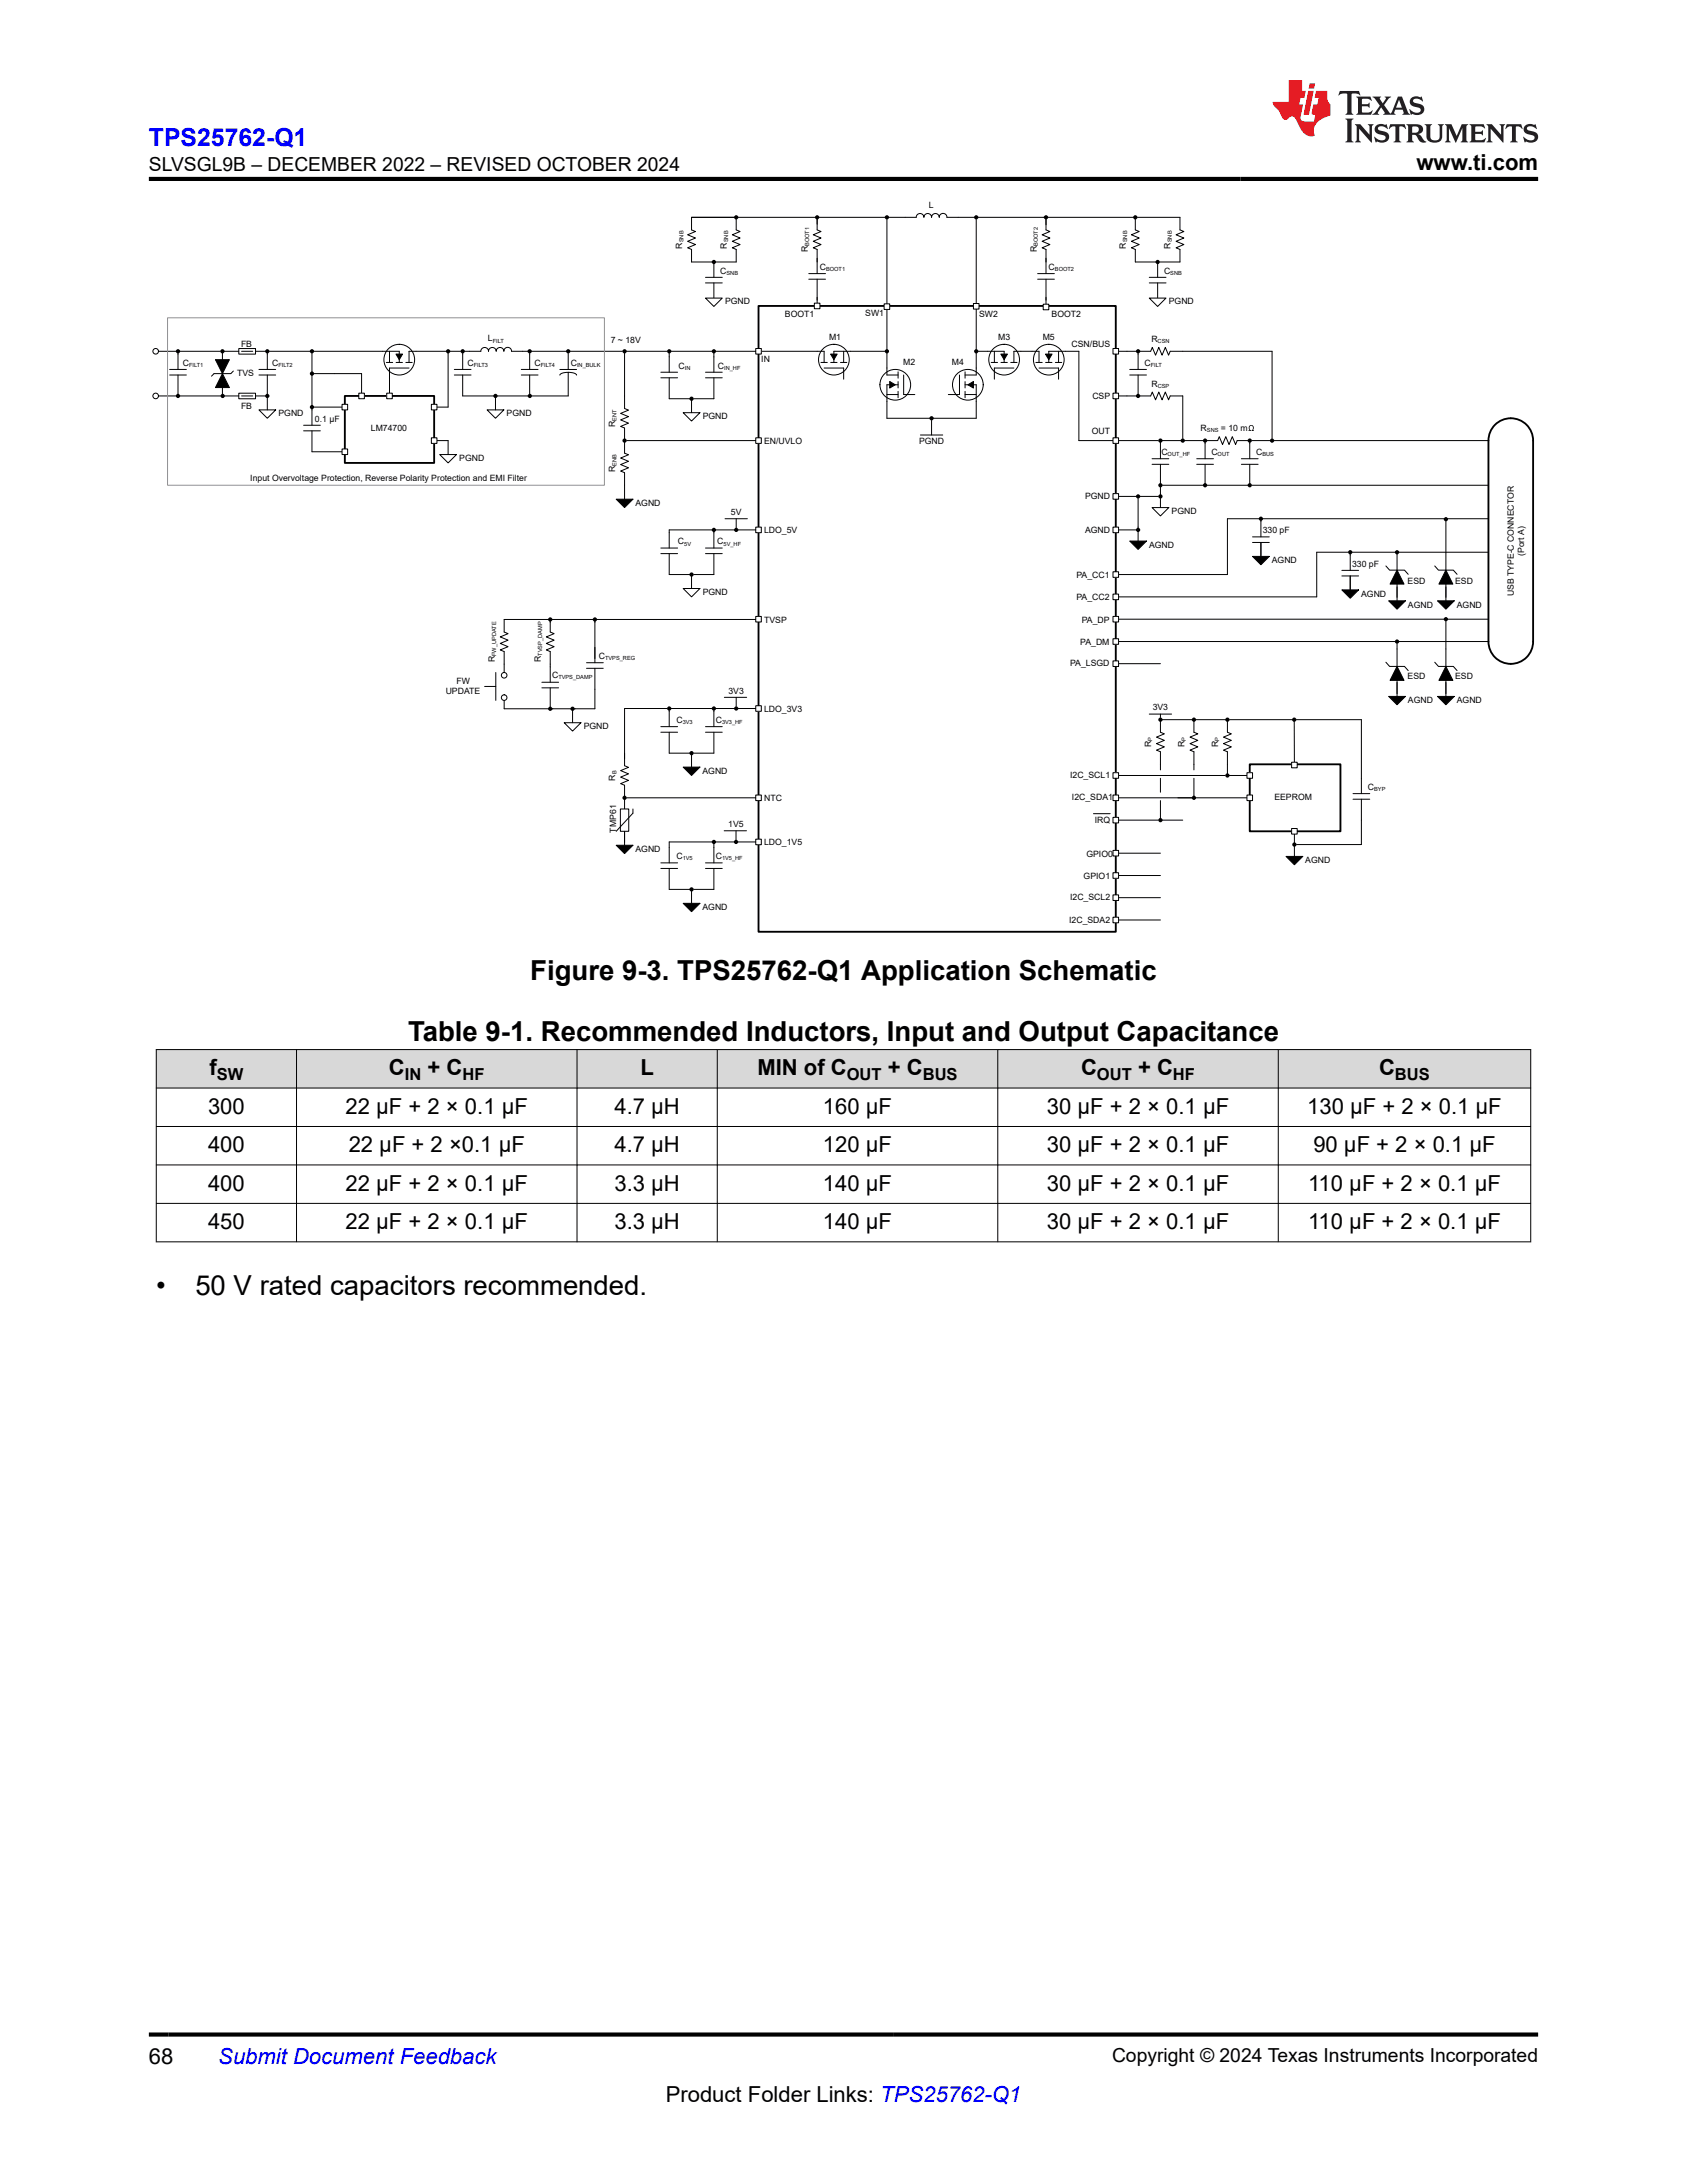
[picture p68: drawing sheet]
<svg xmlns="http://www.w3.org/2000/svg" width="216mm" height="279mm" viewBox="0 0 216 279" stroke-linecap="round" stroke-linejoin="round" font-family="sans-serif">
<defs><g id="words">
<g font-size="3.5">
<text x="67.9" y="125.4">Figure 9-3. TPS25762-Q1 Application Schematic</text>
<text x="52.2" y="133.2">Table 9-1. Recommended Inductors, Input and Output Capacitance</text>
<text x="20" y="165.8">•</text>
<text x="25" y="165.8">50 V rated capacitors recommended.</text>
</g>
<text font-size="3.2" fill="#00f" x="19.1" y="18.7">TPS25762-Q1</text>
<g font-size="2.8">
<text x="181.3" y="21.8">www.ti.com</text>
<text x="26.8" y="137.6">f</text>
<text x="49.8" y="137.6">C</text>
<text x="54.7" y="137.6">+ C</text>
<text x="82" y="137.6">L</text>
<text x="96.9" y="137.6">MIN of C</text>
<text x="113.6" y="137.6">+ C</text>
<text x="138.4" y="137.6">C</text>
<text x="145.6" y="137.6">+ C</text>
<text x="176.5" y="137.6">C</text>
<text x="26.6" y="142.5">300</text>
<text x="44.2" y="142.5">22 µF + 2 × 0.1 µF</text>
<text x="78.6" y="142.5">4.7 µH</text>
<text x="105.3" y="142.5">160 µF</text>
<text x="134" y="142.5">30 µF + 2 × 0.1 µF</text>
<text x="167.3" y="142.5">130 µF + 2 × 0.1 µF</text>
<text x="26.6" y="147.5">400</text>
<text x="44.6" y="147.5">22 µF + 2 ×0.1 µF</text>
<text x="78.6" y="147.5">4.7 µH</text>
<text x="105.3" y="147.5">120 µF</text>
<text x="134" y="147.5">30 µF + 2 × 0.1 µF</text>
<text x="168.1" y="147.5">90 µF + 2 × 0.1 µF</text>
<text x="26.6" y="152.4">400</text>
<text x="44.2" y="152.4">22 µF + 2 × 0.1 µF</text>
<text x="78.6" y="152.4">3.3 µH</text>
<text x="105.3" y="152.4">140 µF</text>
<text x="134" y="152.4">30 µF + 2 × 0.1 µF</text>
<text x="167.4" y="152.4">110 µF + 2 × 0.1 µF</text>
<text x="26.6" y="157.3">450</text>
<text x="44.2" y="157.3">22 µF + 2 × 0.1 µF</text>
<text x="78.6" y="157.3">3.3 µH</text>
<text x="105.3" y="157.3">140 µF</text>
<text x="134" y="157.3">30 µF + 2 × 0.1 µF</text>
<text x="167.4" y="157.3">110 µF + 2 × 0.1 µF</text>
<text x="19.1" y="264.2">68</text>
<text x="85.2" y="269">Product Folder Links: TPS25762-Q1</text>
</g>
<text font-size="2.8" fill="#00f" x="27.9" y="264.2">Submit Document Feedback</text>
<g font-size="2.5">
<text x="19.1" y="21.9">SLVSGL9B – DECEMBER 2022 – REVISED OCTOBER 2024</text>
<text x="142.3" y="263.9">Copyright © 2024 Texas Instruments Incorporated</text>
</g>
<g font-size="2.1">
<text x="27.7" y="138.2">SW</text>
<text x="51.8" y="138.2">IN</text>
<text x="59.2" y="138.2">HF</text>
<text x="108.4" y="138.2">OUT</text>
<text x="118.1" y="138.2">BUS</text>
<text x="140.4" y="138.2">OUT</text>
<text x="150.1" y="138.2">HF</text>
<text x="178.5" y="138.2">BUS</text>
</g>
<g font-size="1.1">
<text x="118.9" y="26.6">L</text>
<text x="87.3" y="31.8" transform="rotate(-90 87.3 31.8)">R</text>
<text x="92.2" y="35">C</text>
<text x="93" y="31.8" transform="rotate(-90 93 31.8)">R</text>
<text x="103.4" y="32.3" transform="rotate(-90 103.4 32.3)">R</text>
<text x="104.9" y="34.5">C</text>
<text x="132.7" y="32.3" transform="rotate(-90 132.7 32.3)">R</text>
<text x="134.2" y="34.5">C</text>
<text x="144.1" y="31.8" transform="rotate(-90 144.1 31.8)">R</text>
<text x="149" y="35">C</text>
<text x="149.8" y="31.8" transform="rotate(-90 149.8 31.8)">R</text>
<text x="92.8" y="38.9">PGND</text>
<text x="100.5" y="40.5">BOOT1</text>
<text x="110.7" y="40.4">SW1</text>
<text x="125.3" y="40.5">SW2</text>
<text x="134.6" y="40.5">BOOT2</text>
<text x="149.6" y="38.9">PGND</text>
<text x="23.4" y="46.8">C</text>
<text x="30.8" y="44.4">FB</text>
<text x="34.8" y="46.8">C</text>
<text x="59.8" y="46.8">C</text>
<text x="62.4" y="43.7">L</text>
<text x="68.4" y="46.8">C</text>
<text x="73" y="46.8">C</text>
<text x="78.2" y="43.9">7 ~ 18V</text>
<text x="86.8" y="47.2">C</text>
<text x="91.9" y="47.2">C</text>
<text x="97.4" y="46.4">IN</text>
<text x="106.1" y="43.5">M1</text>
<text x="115.6" y="46.7">M2</text>
<text x="121.8" y="46.7">M4</text>
<text x="127.7" y="43.5">M3</text>
<text x="133.5" y="43.5">M5</text>
<text x="137.1" y="44.5">CSN/BUS</text>
<text x="146.5" y="46.8">C</text>
<text x="147.3" y="43.8">R</text>
<text x="30.4" y="48.1">TVS</text>
<text x="30.8" y="52.3">FB</text>
<text x="35.6" y="53.2">PGND</text>
<text x="40.3" y="54">0.1 µF</text>
<text x="64.8" y="53.2">PGND</text>
<text x="89.9" y="53.6">PGND</text>
<text x="139.8" y="51.1">CSP</text>
<text x="147.4" y="49.5">R</text>
<text x="47.5" y="55.1">LM74700</text>
<text x="58.8" y="59">PGND</text>
<text x="78.7" y="54.7" transform="rotate(-90 78.7 54.7)">R</text>
<text x="97.8" y="56.8">EN/UVLO</text>
<text x="117.6" y="56.9">PGND</text>
<text x="139.7" y="55.6">OUT</text>
<text x="148.6" y="58.2">C</text>
<text x="153.7" y="55.2">R</text>
<text x="155" y="58.2">C</text>
<text x="156.3" y="55.2">= 10 m</text>
<text x="160.8" y="58.2">C</text>
<text x="32" y="61.6">Input Overvoltage Protection, Reverse Polarity Protection and EMI Filter</text>
<text x="78.7" y="60.4" transform="rotate(-90 78.7 60.4)">R</text>
<text x="81.3" y="64.8">AGND</text>
<text x="93.5" y="65.9">5V</text>
<text x="138.9" y="63.9">PGND</text>
<text x="149.9" y="65.7">PGND</text>
<text x="86.8" y="69.7">C</text>
<text x="91.8" y="69.7">C</text>
<text x="97.8" y="68.3">LDO_5V</text>
<text x="138.9" y="68.2">AGND</text>
<text x="147.1" y="70.1">AGND</text>
<text x="161.6" y="68.2">330 pF</text>
<text x="195.1" y="71.2" transform="rotate(-90 195.1 71.2)">(Port A)</text>
<text x="89.9" y="76.1">PGND</text>
<text x="137.8" y="74">PA_CC1</text>
<text x="137.8" y="76.8">PA_CC2</text>
<text x="162.8" y="72.1">AGND</text>
<text x="173" y="72.5">330 pF</text>
<text x="174.2" y="76.4">AGND</text>
<text x="180.2" y="74.7">ESD</text>
<text x="180.2" y="77.8">AGND</text>
<text x="186.2" y="74.7">ESD</text>
<text x="186.4" y="77.8">AGND</text>
<text x="193.7" y="76.3" transform="rotate(-90 193.7 76.3)">USB TYPE-C CONNECTOR</text>
<text x="97.8" y="79.7">TVSP</text>
<text x="138.3" y="82.6">PA_DM</text>
<text x="138.4" y="79.7">PA_DP</text>
<text x="57" y="88.9">UPDATE</text>
<text x="58.4" y="87.5">FW</text>
<text x="63.3" y="84.8" transform="rotate(-90 63.3 84.8)">R</text>
<text x="69.2" y="84.7" transform="rotate(-90 69.2 84.7)">R</text>
<text x="70.7" y="86.8">C</text>
<text x="76.6" y="84.3">C</text>
<text x="93.2" y="88.8">3V3</text>
<text x="137" y="85.3">PA_LSGD</text>
<text x="180.2" y="87">ESD</text>
<text x="186.2" y="87">ESD</text>
<text x="74.7" y="93.3">PGND</text>
<text x="86.6" y="92.5">C</text>
<text x="91.6" y="92.5">C</text>
<text x="97.8" y="91.1">LDO_3V3</text>
<text x="147.3" y="95.6" transform="rotate(-90 147.3 95.6)">R</text>
<text x="147.5" y="90.9">3V3</text>
<text x="151.6" y="95.6" transform="rotate(-90 151.6 95.6)">R</text>
<text x="155.9" y="95.6" transform="rotate(-90 155.9 95.6)">R</text>
<text x="180.2" y="90">AGND</text>
<text x="186.4" y="90">AGND</text>
<text x="78.7" y="99.9" transform="rotate(-90 78.7 99.9)">R</text>
<text x="89.9" y="99.1">AGND</text>
<text x="137" y="99.6">I2C_SCL1</text>
<text x="175.1" y="101.1">C</text>
<text x="78.8" y="106.6" transform="rotate(-90 78.8 106.6)">TMP61</text>
<text x="93.2" y="105.8">1V5</text>
<text x="97.8" y="102.6">NTC</text>
<text x="137.2" y="102.4">I2C_SDA1</text>
<text x="140.1" y="105.3">IRQ</text>
<text x="163.1" y="102.4">EEPROM</text>
<text x="81.3" y="109.1">AGND</text>
<text x="86.6" y="110">C</text>
<text x="91.6" y="110">C</text>
<text x="97.8" y="108.2">LDO_1V5</text>
<text x="138.7" y="112.5">GPIO1</text>
<text x="139" y="109.6">GPIO0</text>
<text x="167.1" y="110.5">AGND</text>
<text x="89.9" y="116.5">AGND</text>
<text x="136.8" y="118.1">I2C_SDA2</text>
<text x="137" y="115.2">I2C_SCL2</text>
</g>
<g font-size=".7">
<text x="87.5" y="31" transform="rotate(-90 87.5 31)">SNB</text>
<text x="93" y="35.2">SNB</text>
<text x="93.2" y="31" transform="rotate(-90 93.2 31)">SNB</text>
<text x="103.5" y="31.5" transform="rotate(-90 103.5 31.5)">BOOT1</text>
<text x="105.7" y="34.7">BOOT1</text>
<text x="132.8" y="31.5" transform="rotate(-90 132.8 31.5)">BOOT2</text>
<text x="135" y="34.7">BOOT2</text>
<text x="144.3" y="31" transform="rotate(-90 144.3 31)">SNB</text>
<text x="149.8" y="35.2">SNB</text>
<text x="150" y="31" transform="rotate(-90 150 31)">SNB</text>
<text x="24.2" y="47">FILT1</text>
<text x="35.6" y="47">FILT2</text>
<text x="60.6" y="47">FILT3</text>
<text x="63.1" y="43.9">FILT</text>
<text x="69.2" y="47">FILT4</text>
<text x="73.8" y="46.9">IN_BULK</text>
<text x="87.7" y="47.3">IN</text>
<text x="92.7" y="47.3">IN_HF</text>
<text x="147.3" y="47">FILT</text>
<text x="148.1" y="43.9">CSN</text>
<text x="78.9" y="53.9" transform="rotate(-90 78.9 53.9)">ENT</text>
<text x="148.2" y="49.6">CSP</text>
<text x="78.9" y="59.6" transform="rotate(-90 78.9 59.6)">ENB</text>
<text x="149.4" y="58.4">OUT_HF</text>
<text x="154.5" y="55.4">SNS</text>
<text x="155.8" y="58.4">OUT</text>
<text x="161.6" y="58.4">BUS</text>
<text x="87.6" y="69.8">5V</text>
<text x="92.6" y="69.8">5V_HF</text>
<text x="63.5" y="84" transform="rotate(-90 63.5 84)">FW_UPDATE</text>
<text x="69.4" y="83.9" transform="rotate(-90 69.4 83.9)">TVSP_DAMP</text>
<text x="71.5" y="86.9">TVPS_DAMP</text>
<text x="77.4" y="84.4">TVPS_REG</text>
<text x="87.4" y="92.7">3V3</text>
<text x="92.4" y="92.7">3V3_HF</text>
<text x="147.5" y="94.8" transform="rotate(-90 147.5 94.8)">P</text>
<text x="151.8" y="94.8" transform="rotate(-90 151.8 94.8)">P</text>
<text x="156" y="94.8" transform="rotate(-90 156 94.8)">P</text>
<text x="78.9" y="99.1" transform="rotate(-90 78.9 99.1)">B</text>
<text x="175.9" y="101.3">BYP</text>
<text x="87.4" y="110.1">1V5</text>
<text x="92.4" y="110.1">1V5_HF</text>
</g>
</g></defs>
<path d="M39.9 52.1h5.7M39.9 57.8h5.7M42.8 47.8h3.5M55.6 52.1h1.7M142.8 105h5.4M165.7 106.4v1.4" fill="none" stroke="#000" stroke-width=".13"/>
<circle cx="148.5" cy="105" r=".27" fill="#000"/>
<path d="M97.1 39.2h45.7v80.1h-45.7z" fill-rule="evenodd" fill="#fff"/>
<path d="M97.1 39.2h45.7v80.1h-45.7z" fill="none" stroke="#000" stroke-width=".24"/>
<g fill="none" stroke="#000" stroke-width=".13">
<path d="M90.3 36.2h2.1M90.3 35.5h2.1M91.4 35.5v-2h-2.9v-1.6l-.5-.2 1-.4-1-.4 1-.4-1-.5 1-.4-.5-.2v-1.6h28.8a.49 .49 0 0 1 .4-.5 .49 .49 0 0 1 .5 .5 .49 .49 0 0 1 .5-.5 .49 .49 0 0 1 .5 .5 .49 .49 0 0 1 .5-.5 .49 .49 0 0 1 .5 .5 .49 .49 0 0 1 .5-.5 .49 .49 0 0 1 .5 .5h24.1v1.6l.5 .2-1 .4 1 .5-1 .4 1 .4-1 .4 .5 .2v1.6h2.9v2M91.4 36.2v2.7M94.2 27.8v1.6l.5 .2-1 .4 1 .5-1 .4 1 .4-1 .4 .5 .2v1.6h-2.6M103.5 35.7h2.1M103.5 35h2.1M104.6 28.1v.6M104.6 33.1v1.9M104.6 35.7v3.5M113.5 28.1v19.9h1.4M124.9 28.1v19.9h-1.4"/>
<path d="M132.8 35.7h2.1M132.8 35h2.1M133.9 28.1v.7M133.9 33.1v1.9M133.9 35.7v3.5M145.6 27.8h5.4v1.6l.5 .2-1 .4 1 .5-1 .4 1 .4-1 .4 .5 .2v1.6h-2.6M147.1 36.2h2.1M147.1 35.5h2.1M148.2 36.2v2.7M66.9 45h12.8M80.2 56.4h16.9M84.6 48.4h2.1"/>
<path d="M84.6 47.6h2.1M85.4 45h-5.5v7.3l.5 .2-1 .4 1 .4-1 .4 1 .5-1 .4 .5 .2v3.2l.5 .2-1 .4 1 .4-1 .5 1 .4-1 .4 .5 .2v3.4M85.6 48.4v2.6h2.9v1.8M87.4 52.8h2.2l-1.1 1.1zM90.3 48.4h2.1M90.3 47.6h2.1M91.1 45h-5.5v2.6M91.4 48.4v2.6h-2.6M105.1 46.4h.8M105.5 46.4v-1.4h-14.1v2.6M105.5 47.1h2.5v1.4M106.3 45.3h.8l-.4 .7z"/>
<path d="M106.3 46.4h.8M107.6 46.4h.8M108 45v1.4M113.2 45h-6.5v1.4M113.5 50.5h1.4M113.9 48.8l.7 .4-.7 .5zM114.9 49.2h-1.4v4.3h11.4v-4.3h-1.4M114.9 47.6v.8M114.9 48.8v.9M114.9 50.1v.8M115.6 48v2.5h1.5M117.8 55.7h2.8"/>
<path d="M119.2 53.8v1.9M122.8 48v2.5h-1.4M123.5 50.5h1.4M123.5 47.6v.8M123.5 48.8v.9M123.5 50.1v.8M123.9 49.2l.7-.4v.9zM125.2 45h3.3v1.4M126.9 46.4h.8M127.3 45v1.4M128.1 45.3h.8l-.4 .7zM128.1 46.4h.8"/>
<path d="M129.4 46.4h.8M129.8 46.4v-1.4h3.2v1.4M129.8 47.1h-2.5v1.4M132.6 46.4h.8M133 47.1h2.5v1.4M133.8 45.3h.8l-.4 .7zM133.8 46.4h.8M135.1 46.4h.8M135.5 45v1.4M138.1 56.4h10.1M138.1 45h-3.9v1.4M142.8 45h2.9"/>
<path d="M144.6 48h2.1M144.6 47.3h2.1M145.7 48v2.7h-2.9M145.7 45.2v2.1M147.4 59.4h2.2M147.4 58.7h2.2M148.5 59.4v2.7M151.4 50.7v5.4M153.2 59.4h2.1M153.2 58.7h2.1M154 56.4h-5.5v2.3M154.2 58.7v-2.3h1.6l.2-.5 .5 1 .4-1 .4 1 .4-1 .4 1 .2-.5h1.6v2.3"/>
<path d="M154.2 59.4v2.7h-5.4M158.9 59.4h2.1M158.9 58.7h2.1M159.9 59.4v2.7h-5.4M160.2 56.4h30.3M162.8 45v11.1M64.5 79.3v1.6l.5 .2-1 .4 1 .4-1 .5 1 .4-1 .4 .5 .2v1.6M76.1 79.6h.1M76.1 79.3h21M78.9 63.9h2.1l-1.1 1.1zM84.6 70.9h2.1M84.6 70.1h2.1"/>
<path d="M85.6 70.9v2.6h2.9v1.8M87.4 75.3h2.2l-1.1 1.1zM90.3 70.9h2.1M90.3 70.1h2.1M91.1 67.8h-5.5v2.3M91.4 70.9v2.6h-2.6M92.8 66.4h2.8M94.2 66.4v1.1M97.1 67.8h-5.7v2.3M147.4 65h2.2l-1.1 1zM148.5 63.2v1.8M64.5 90.7h11.6"/>
<path d="M72.2 92.5h2.1l-1 1.1zM73.3 90.7v1.8M75.1 85.5h2.1M75.1 84.8h2.1M76.1 82.9v1.9M76.1 85.5v2.7M79.9 90.7h5.5M84.6 93.7h2.1M84.6 93h2.1M85.6 93.7v2.7h2.9v1.8M87.4 98.2h2.2l-1.1 1.1zM90.3 93.7h2.1"/>
<path d="M90.3 93h2.1M91.1 90.7h-5.5v2.3M91.4 93.7v2.7h-2.6M92.7 89.3h2.9M94.2 89.3v1.1M97.1 90.7h-5.7v2.3M80.2 102.1h16.9M84.6 111.2h2.1M84.6 110.4h2.1M85.6 111.2v2.6h2.9v1.8M87.4 115.6h2.2l-1.1 1.1zM90.3 111.2h2.1"/>
<path d="M90.3 110.4h2.1M91.1 107.8h-5.5v2.6M91.4 111.2v2.6h-2.6M92.7 106.3h2.8M94.2 106.3v1.2M97.1 107.8h-5.7v2.6"/>
<circle cx="106.7" cy="46" r="1.96"/>
<circle cx="114.6" cy="49.2" r="1.96"/>
<circle cx="123.9" cy="49.2" r="1.96"/>
<circle cx="128.5" cy="46" r="1.96"/>
<circle cx="134.2" cy="46" r="1.96"/>
</g>
<g fill="#000">
<path d="M106.3 45.3h.8l-.4 .7zM113.9 48.8l.7 .4-.7 .5zM123.9 49.2l.7-.4v.9zM128.1 45.3h.8l-.4 .7zM133.8 45.3h.8l-.4 .7zM78.9 63.9h2.1l-1.1 1.1zM87.4 98.2h2.2l-1.1 1.1zM87.4 115.6h2.2l-1.1 1.1z"/>
<circle cx="91.4" cy="33.5" r=".27"/>
<circle cx="94.2" cy="27.8" r=".27"/>
<circle cx="104.6" cy="27.8" r=".27"/>
<circle cx="113.5" cy="27.8" r=".27"/>
<circle cx="124.9" cy="27.8" r=".27"/>
<circle cx="133.9" cy="27.8" r=".27"/>
<circle cx="145.3" cy="27.8" r=".27"/>
<circle cx="148.2" cy="33.5" r=".27"/>
<circle cx="79.9" cy="45" r=".27"/>
<circle cx="79.9" cy="56.4" r=".27"/>
<circle cx="85.6" cy="45" r=".27"/>
<circle cx="88.5" cy="51" r=".27"/>
<circle cx="91.4" cy="45" r=".27"/>
<circle cx="113.5" cy="45" r=".27"/>
<circle cx="119.2" cy="53.5" r=".27"/>
<circle cx="124.9" cy="45" r=".27"/>
<circle cx="145.7" cy="45" r=".27"/>
<circle cx="145.7" cy="50.7" r=".27"/>
<circle cx="148.5" cy="56.4" r=".27"/>
<circle cx="151.4" cy="56.4" r=".27"/>
<circle cx="154.2" cy="56.4" r=".27"/>
<circle cx="159.9" cy="56.4" r=".27"/>
<circle cx="162.8" cy="56.4" r=".27"/>
<circle cx="76.1" cy="79.3" r=".27"/>
<circle cx="88.5" cy="73.5" r=".27"/>
<circle cx="91.4" cy="67.8" r=".27"/>
<circle cx="94.2" cy="67.8" r=".27"/>
<circle cx="148.5" cy="62.1" r=".27"/>
<circle cx="154.2" cy="62.1" r=".27"/>
<circle cx="85.6" cy="90.7" r=".27"/>
<circle cx="88.5" cy="96.4" r=".27"/>
<circle cx="91.4" cy="90.7" r=".27"/>
<circle cx="94.2" cy="90.7" r=".27"/>
<circle cx="79.9" cy="102.1" r=".27"/>
<circle cx="88.5" cy="113.8" r=".27"/>
<circle cx="91.4" cy="107.8" r=".27"/>
<circle cx="94.2" cy="107.8" r=".27"/>
</g>
<path d="M104.2 38.8h.7v.7h-.7z" fill-rule="evenodd" fill="#fff"/>
<path d="M104.2 38.8h.7v.7h-.7z" fill="none" stroke="#000" stroke-width=".13"/>
<path d="M113.1 38.9h.8v.7h-.8z" fill-rule="evenodd" fill="#fff"/>
<path d="M113.1 38.9h.8v.7h-.8z" fill="none" stroke="#000" stroke-width=".13"/>
<path d="M124.6 38.8h.7v.8h-.7z" fill-rule="evenodd" fill="#fff"/>
<path d="M124.6 38.8h.7v.8h-.7z" fill="none" stroke="#000" stroke-width=".13"/>
<path d="M133.5 38.9h.7v.7h-.7z" fill-rule="evenodd" fill="#fff"/>
<path d="M133.5 38.9h.7v.7h-.7z" fill="none" stroke="#000" stroke-width=".13"/>
<path d="M142.4 44.6h.8v.7h-.8z" fill-rule="evenodd" fill="#fff"/>
<path d="M142.4 44.6h.8v.7h-.8z" fill="none" stroke="#000" stroke-width=".13"/>
<path d="M142.4 50.3h.8v.7h-.8z" fill-rule="evenodd" fill="#fff"/>
<path d="M142.4 50.3h.8v.7h-.8z" fill="none" stroke="#000" stroke-width=".13"/>
<path d="M142.4 56h.8v.7h-.8z" fill-rule="evenodd" fill="#fff"/>
<path d="M142.4 56h.8v.7h-.8z" fill="none" stroke="#000" stroke-width=".13"/>
<path d="M96.7 44.6h.7v.7h-.7z" fill-rule="evenodd" fill="#fff"/>
<path d="M96.7 44.6h.7v.7h-.7z" fill="none" stroke="#000" stroke-width=".13"/>
<path d="M96.7 56h.7v.7h-.7z" fill-rule="evenodd" fill="#fff"/>
<path d="M96.7 56h.7v.7h-.7z" fill="none" stroke="#000" stroke-width=".13"/>
<path d="M96.7 67.5h.7v.7h-.7z" fill-rule="evenodd" fill="#fff"/>
<path d="M96.7 67.5h.7v.7h-.7z" fill="none" stroke="#000" stroke-width=".13"/>
<path d="M96.7 78.9h.7v.7h-.7z" fill-rule="evenodd" fill="#fff"/>
<path d="M96.7 78.9h.7v.7h-.7z" fill="none" stroke="#000" stroke-width=".13"/>
<path d="M96.7 90.3h.7v.7h-.7z" fill-rule="evenodd" fill="#fff"/>
<path d="M96.7 90.3h.7v.7h-.7z" fill="none" stroke="#000" stroke-width=".13"/>
<path d="M96.7 107.4h.7v.7h-.7z" fill-rule="evenodd" fill="#fff"/>
<path d="M79.9 96.4v1.6l.5 .2-1 .4 1 .4-1 .5 1 .4-1 .4 .5 .2v7.3M96.7 107.4h.7v.7h-.7z" fill="none" stroke="#000" stroke-width=".13"/>
<path d="M79.4 103.5h1.1v2.9h-1.1z" fill-rule="evenodd" fill="#fff"/>
<path d="M142.8 73.5h14.3M79.4 103.5h1.1v2.9h-1.1zM81 103.5v.6l-2.1 2.3" fill="none" stroke="#000" stroke-width=".13"/>
<path d="M142.4 73.2h.8v.7h-.8z" fill-rule="evenodd" fill="#fff"/>
<path d="M142.4 73.2h.8v.7h-.8zM142.8 79.3h47.7" fill="none" stroke="#000" stroke-width=".13"/>
<path d="M142.4 78.9h.8v.7h-.8z" fill-rule="evenodd" fill="#fff"/>
<path d="M142.4 78.9h.8v.7h-.8zM142.8 76.4h25.7M142.8 82.1h47.7" fill="none" stroke="#000" stroke-width=".13"/>
<path d="M142.4 76h.8v.8h-.8z" fill-rule="evenodd" fill="#fff"/>
<path d="M142.4 76h.8v.8h-.8z" fill="none" stroke="#000" stroke-width=".13"/>
<path d="M142.4 81.8h.8v.7h-.8z" fill-rule="evenodd" fill="#fff"/>
<path d="M142.8 63.5h5.4M144.6 69.3h2.1l-1 1zM145.7 67.5v1.8M148.5 62.1v1.1M142.4 81.8h.8v.7h-.8z" fill="none" stroke="#000" stroke-width=".13"/>
<g fill="#000">
<path d="M144.6 69.3h2.1l-1 1z"/>
<circle cx="148.5" cy="63.5" r=".27"/>
</g>
<path d="M142.4 63.2h.8v.7h-.8z" fill-rule="evenodd" fill="#fff"/>
<path d="M142.4 63.2h.8v.7h-.8zM142.8 67.8h2.6M145.7 63.8v3.7" fill="none" stroke="#000" stroke-width=".13"/>
<g fill="#000">
<circle cx="145.7" cy="67.8" r=".27"/>
<circle cx="145.7" cy="63.5" r=".27"/>
</g>
<path d="M142.4 67.5h.8v.7h-.8z" fill-rule="evenodd" fill="#fff"/>
<path d="M142.4 67.5h.8v.7h-.8zM79.9 90.7v6.4M78.9 108.2h2.1l-1.1 1.1zM79.9 106.4v1.8" fill="none" stroke="#000" stroke-width=".13"/>
<path d="M78.9 108.2h2.1l-1.1 1.1z" fill="#000"/>
<path d="M96.7 101.8h.7v.7h-.7z" fill-rule="evenodd" fill="#fff"/>
<path d="M96.7 101.8h.7v.7h-.7zM142.8 109.2h5.7" fill="none" stroke="#000" stroke-width=".13"/>
<path d="M142.4 108.8h.8v.8h-.8z" fill-rule="evenodd" fill="#fff"/>
<path d="M142.4 108.8h.8v.8h-.8zM142.8 114.9h5.7" fill="none" stroke="#000" stroke-width=".13"/>
<path d="M142.4 114.5h.8v.7h-.8z" fill-rule="evenodd" fill="#fff"/>
<path d="M142.4 114.5h.8v.7h-.8zM142.8 117.7h5.7M142.8 112.1h5.7" fill="none" stroke="#000" stroke-width=".13"/>
<path d="M142.4 111.7h.8v.7h-.8z" fill-rule="evenodd" fill="#fff"/>
<path d="M142.4 111.7h.8v.7h-.8z" fill="none" stroke="#000" stroke-width=".13"/>
<path d="M142.4 117.4h.8v.7h-.8z" fill-rule="evenodd" fill="#fff"/>
<path d="M142.8 84.9h5.7M142.4 117.4h.8v.7h-.8z" fill="none" stroke="#000" stroke-width=".13"/>
<path d="M142.4 84.6h.8v.7h-.8z" fill-rule="evenodd" fill="#fff"/>
<path d="M142.4 84.6h.8v.7h-.8zM157.1 99.3h2.8M148.5 105h2.9" fill="none" stroke="#000" stroke-width=".13"/>
<path d="M142.4 104.6h.8v.7h-.8z" fill-rule="evenodd" fill="#fff"/>
<path d="M142.8 99.3h14M147.1 91.4h2.8M157.1 92.1v1.6l.5 .2-1 .4 1 .5-1 .4 1 .4-1 .4 .5 .2v1.6M142.4 104.6h.8v.7h-.8z" fill="none" stroke="#000" stroke-width=".13"/>
<circle cx="157.1" cy="99.3" r=".27" fill="#000"/>
<path d="M142.4 98.9h.8v.7h-.8z" fill-rule="evenodd" fill="#fff"/>
<path d="M142.4 98.9h.8v.7h-.8zM142.8 102.1h17.1" fill="none" stroke="#000" stroke-width=".13"/>
<circle cx="152.8" cy="102.1" r=".27" fill="#000"/>
<path d="M142.4 101.8h.8v.7h-.8z" fill-rule="evenodd" fill="#fff"/>
<path d="M148.5 98.5v-2.3l-.5-.2 1-.4-1-.4 1-.4-1-.5 1-.4-.5-.2v-1.6h4.3v1.6l.5 .2-1 .4 1 .5-1 .4 1 .4-1 .4 .5 .2v2.3M148.5 91.4v.4M148.5 99.6v1.8M152.8 99.6v2.5M153.1 92.1h4M157.1 97.8v1.5M139.9 104.1h2.2M142.4 101.8h.8v.7h-.8zM148.5 102.5v2.5" fill="none" stroke="#000" stroke-width=".13"/>
<g fill="#000">
<circle cx="148.5" cy="92.1" r=".27"/>
<circle cx="152.8" cy="92.1" r=".27"/>
</g>
<path d="M159.9 97.8h11.6v8.6h-11.6z" fill-rule="evenodd" fill="#fff"/>
<path d="M159.9 97.8h11.6v8.6h-11.6z" fill="none" stroke="#000" stroke-width=".24"/>
<path d="M159.6 98.9h.7v.7h-.7z" fill-rule="evenodd" fill="#fff"/>
<path d="M159.6 98.9h.7v.7h-.7z" fill="none" stroke="#000" stroke-width=".13"/>
<path d="M159.6 101.8h.7v.7h-.7z" fill-rule="evenodd" fill="#fff"/>
<path d="M157.4 92.1h8.2M174.2 92.1v9.5M159.6 101.8h.7v.7h-.7zM164.6 109.6h2.1l-1 1.1zM165.7 107.8v1.8M173.2 102.3h2.1M173.2 101.6h2.1M174.2 102.3v2.7" fill="none" stroke="#000" stroke-width=".13"/>
<g fill="#000">
<path d="M164.6 109.6h2.1l-1 1.1z"/>
<circle cx="157.1" cy="92.1" r=".27"/>
</g>
<path d="M165.3 106h.7v.8h-.7z" fill-rule="evenodd" fill="#fff"/>
<path d="M165.6 92.1l.1 6M165.3 106h.7v.8h-.7zM174.2 105v3.1h-8.3" fill="none" stroke="#000" stroke-width=".13"/>
<circle cx="165.7" cy="108.1" r=".27" fill="#000"/>
<path d="M165.3 97.6h.7v.7h-.7z" fill-rule="evenodd" fill="#fff"/>
<g fill="none" stroke="#000" stroke-width=".13">
<path d="M19.9 45h2.6M19.9 50.7h2.6M21.7 48h2.2M21.7 47.3h2.2M22.8 45v2.3M22.8 48v2.7M27.6 46h1.8l-.9 1.8zM28.5 47.8l.9 1.8h-1.8zM28.5 49.6v1.1M28.5 45v1M29.9 47.5l-.4 .3h-2.1l-.3 .3M33.1 48h2.2"/>
<path d="M33.1 47.3h2.2M34.2 45v2.3M34.2 48v2.7M58.1 48h2.2M58.1 47.3h2.2M59.2 45v2.3M59.2 48v2.7M60.1 45h1.4a.49 .49 0 0 1 .5-.5 .49 .49 0 0 1 .5 .5 .49 .49 0 0 1 .5-.5 .49 .49 0 0 1 .5 .5 .49 .49 0 0 1 .5-.5 .49 .49 0 0 1 .5 .5 .49 .49 0 0 1 .5-.5 .49 .49 0 0 1 .5 .5h1.4M66.7 48h2.2M66.7 47.3h2.2M67.8 45.3v2M67.8 48v2.7"/>
<path d="M160.2 62.1h30.3M160.3 71.2h2.1l-1 1.1zM160.3 69.4h2.1M160.3 68.7h2.1M161.1 66.4h-4v7.1M161.4 69.4v2.7M171.7 75.5h2.2l-1.1 1.1zM171.7 73.7h2.2M171.7 73h2.2M172.5 70.7h-4v5.7M172.8 73.7v2.7M190.5 66.4h-29.1v2.3"/>
<path d="M190.5 70.7h-17.7v2.3M165.3 97.6h.7v.7h-.7zM165.9 92.1h8.3"/>
</g>
<g fill="#000">
<path d="M28.5 47.8l.9 1.8h-1.8zM27.6 46h1.8l-.9 1.8zM160.3 71.2h2.1l-1 1.1zM171.7 75.5h2.2l-1.1 1.1z"/>
<circle cx="22.8" cy="50.7" r=".27"/>
<circle cx="22.8" cy="45" r=".27"/>
<circle cx="159.9" cy="62.1" r=".27"/>
<circle cx="161.4" cy="66.4" r=".27"/>
<circle cx="172.8" cy="70.7" r=".27"/>
<circle cx="165.6" cy="92.1" r=".27"/>
</g>
<circle cx="19.9" cy="45" r=".36" fill="#fff"/>
<circle cx="19.9" cy="45" r=".36" fill="none" stroke="#000" stroke-width=".13"/>
<circle cx="19.9" cy="50.7" r=".36" fill="#fff"/>
<g fill="none" stroke="#000" stroke-width=".13">
<path d="M22.8 45h5.4M22.8 50.7h5.4M33.1 52.5h2.2l-1.1 1zM34.2 50.7v1.8M34.5 45h16.6v1.4M49.4 46.4h.9M49.8 45v1.4M50.7 45.3h.8l-.4 .7zM50.7 46.4h.8M51.9 46.4h.9M52.3 47.1h-2.5v1.4M53.2 45h-.9v1.4"/>
<circle cx="19.9" cy="50.7" r=".36"/>
<circle cx="51.1" cy="46" r="1.96"/>
</g>
<g fill="#000">
<path d="M50.7 45.3h.8l-.4 .7z"/>
<circle cx="28.5" cy="45" r=".27"/>
<circle cx="28.5" cy="50.7" r=".27"/>
<circle cx="34.2" cy="50.7" r=".27"/>
<circle cx="34.2" cy="45" r=".27"/>
</g>
<path d="M44.1 50.7h11.5v8.5h-11.5z" fill-rule="evenodd" fill="#fff"/>
<path d="M44.1 50.7h11.5v8.5h-11.5z" fill="none" stroke="#000" stroke-width=".24"/>
<path d="M43.8 57.5h.7v.7h-.7z" fill-rule="evenodd" fill="#fff"/>
<path d="M43.8 57.5h.7v.7h-.7z" fill="none" stroke="#000" stroke-width=".13"/>
<path d="M43.8 51.7h.7v.8h-.7z" fill-rule="evenodd" fill="#fff"/>
<path d="M43.8 51.7h.7v.8h-.7zM46.3 47.8v2.9" fill="none" stroke="#000" stroke-width=".13"/>
<path d="M45.9 50.3h.7v.7h-.7z" fill-rule="evenodd" fill="#fff"/>
<path d="M38.9 55.1h2.1M38.9 54.4h2.1M39.9 52.4v2M39.9 55.1v2.7M45.9 50.3h.7v.7h-.7z" fill="none" stroke="#000" stroke-width=".13"/>
<circle cx="39.9" cy="52.1" r=".27" fill="#000"/>
<path d="M55.2 51.7h.7v.8h-.7z" fill-rule="evenodd" fill="#fff"/>
<path d="M39.9 45.2v6.9M40.2 47.8h2.6M49.8 48.5v2.2M55.2 51.7h.7v.8h-.7z" fill="none" stroke="#000" stroke-width=".13"/>
<g fill="#000">
<circle cx="39.9" cy="45" r=".27"/>
<circle cx="39.9" cy="47.8" r=".27"/>
</g>
<path d="M49.5 50.3h.7v.7h-.7z" fill-rule="evenodd" fill="#fff"/>
<path d="M49.5 50.3h.7v.7h-.7zM55.6 56.4h1.7v1.8M56.3 58.2h2.1l-1.1 1zM57.3 45v7.1" fill="none" stroke="#000" stroke-width=".13"/>
<path d="M55.2 56h.7v.7h-.7z" fill-rule="evenodd" fill="#fff"/>
<path d="M53.2 45h3.9M55.2 56h.7v.7h-.7zM57.3 45h1.6M59.2 45h.9M59.2 50.7h8.6M62.3 52.5h2.2l-1.1 1zM63.4 50.7v1.8M67.8 45.2v.1" fill="none" stroke="#000" stroke-width=".13"/>
<g fill="#000">
<circle cx="57.3" cy="45" r=".27"/>
<circle cx="59.2" cy="45" r=".27"/>
<circle cx="63.4" cy="50.7" r=".27"/>
<circle cx="67.8" cy="45" r=".27"/>
</g>
<path d="M21.4 40.7h56v21.4h-56z" fill="none" stroke="#919191" stroke-width=".13"/>
<path d="M90.3 38.2h2.1l-1 1z" fill="#fff"/>
<path d="M90.3 38.2h2.1l-1 1z" fill="none" stroke="#000" stroke-width=".13"/>
<path d="M147.1 38.2h2.1l-1 1z" fill="#fff"/>
<g fill="none" stroke="#000" stroke-width=".13">
<path d="M104.6 27.8v1.6l.5 .2-1 .4 1 .5-1 .4 1 .4-1 .4 .5 .2v1.6M133.9 27.8v1.6l.5 .2-1 .4 1 .5-1 .4 1 .4-1 .4 .5 .2v1.6M147.1 38.2h2.1l-1 1zM28.5 45h2.1M28.5 50.7h2.1M30.6 44.6h2.1v.7h-2.1zM30.6 50.3h2.1v.7h-2.1zM30.9 45h1.4M30.9 50.7h1.4M32.7 45h1.5M32.7 50.7h1.5M71.6 47.3h2.2"/>
<path d="M72.7 47.7l.8 .1 .3 .2M72.7 47.7l-.7 .1-.4 .2M72.7 47.7v3h-4.6M72.7 45.2v2.1M138.1 45v11.4M145.7 45h1.6l.2-.5 .4 1 .4-1 .4 1 .4-1 .5 1 .2-.5h13M145.7 50.7h1.6l.2-.5 .4 1 .4-1 .4 1 .4-1 .5 1 .2-.5h1.6M64.5 79.3h11.6v5M70.4 79.3v1.6l.5 .2-1 .4 1 .4-1 .5 1 .4-1 .4 .5 .2v3.9M177.4 72.4l.4 .6h1.9l.5 .5M177.7 76.9h2.2l-1.1 1.1zM178.8 73l.9 1.8h-1.8z"/>
<path d="M178.8 70.7h.1M178.8 70.7v2.3M178.8 74.8v2.1M183.6 72.4l.5 .6h1.9l.5 .5M184 76.9h2.1l-1.1 1.1zM185 73l.9 1.8h-1.8zM185 66.7v6.3M185 74.8v2.1M185 79.5v5.8M62 87.9h1.5M63.5 86.1v3.5M64.5 85v1.1"/>
<path d="M64.5 89.6v1.1M69.3 88h2.2M69.3 87.3h2.2M70.4 88v2.7M70.7 90.7h.1M73.5 90.7h.1M76.1 88.2v2.5M177.4 84.8l.4 .5h1.9l.5 .5M177.7 89.1h2.2l-1.1 1.1zM178.8 85.3l.9 1.8h-1.8zM178.8 82.4v2.9M178.8 87.1v2"/>
<path d="M183.6 84.8l.5 .5h1.9l.5 .5M184 89.1h2.1l-1.1 1.1zM185 85.3l.9 1.8h-1.8zM185 87.1v2"/>
<circle cx="64.5" cy="86.4" r=".36"/>
<circle cx="64.5" cy="89.3" r=".36"/>
</g>
<path d="M191.3 54.4a2.86 2.86 0 0 1 3.1-.6 2.86 2.86 0 0 1 1.8 2.6v25.7a2.86 2.86 0 0 1-2.9 2.9 2.86 2.86 0 0 1-2.8-2.9v-25.7a2.86 2.86 0 0 1 .8-2z" fill="none" stroke="#000" stroke-width=".24"/>
<g fill="#000">
<path d="M178.8 73l.9 1.8h-1.8zM177.7 76.9h2.2l-1.1 1.1zM185 73l.9 1.8h-1.8zM184 76.9h2.1l-1.1 1.1zM178.8 85.3l.9 1.8h-1.8zM177.7 89.1h2.2l-1.1 1.1zM185 85.3l.9 1.8h-1.8zM184 89.1h2.1l-1.1 1.1z"/>
<circle cx="67.8" cy="50.7" r=".27"/>
<circle cx="72.7" cy="45" r=".27"/>
<circle cx="70.4" cy="79.3" r=".27"/>
<circle cx="178.8" cy="70.7" r=".27"/>
<circle cx="185" cy="79.3" r=".27"/>
<circle cx="185" cy="66.5" r=".27"/>
<circle cx="70.4" cy="90.7" r=".27"/>
<circle cx="73.3" cy="90.7" r=".27"/>
<circle cx="178.8" cy="82.1" r=".27"/>
</g>
<g fill="#d8d8d8">
<path d="M20 134.3h175.9v5h-175.9z" fill-rule="evenodd"/>
<path d="M20.1 134.4h17.8v4.8h-17.8z" fill-rule="evenodd"/>
<path d="M38 134.4h35.8v4.8h-35.8z" fill-rule="evenodd"/>
<path d="M73.9 134.4h17.8v4.8h-17.8z" fill-rule="evenodd"/>
<path d="M91.9 134.4h35.7v4.8h-35.7z" fill-rule="evenodd"/>
<path d="M127.8 134.4h35.7v4.8h-35.7z" fill-rule="evenodd"/>
<path d="M163.7 134.4h32.1v4.8h-32.1z" fill-rule="evenodd"/>
</g>
<g fill="none" stroke="#000" stroke-width=".13">
<path d="M19.9 134.3h176.1M19.9 139.3h176.1M20 134.3v24.7M37.9 134.3v24.7M73.8 134.3v24.7M91.8 134.3v24.7M127.7 134.3v24.7M163.6 134.3v24.7M195.9 134.3v24.7M19.9 144.2h176.1M19.9 149.1h176.1M19.9 154h176.1"/>
<path d="M19.9 158.9h176.1"/>
</g>
<path d="M171.5 11.6l-.2 .6a1.04 1.04 0 0 1 1.1-.2v2.3l-.2 .4h1l-.2-.4v-2.2a.58 .58 0 0 1 .7-.1l.4 .2-.2-.6zM173.6 12.4l.2 .2v.1v1.6v.2l-.2 .2h1.9l.2-.6h-.1a1.17 1.17 0 0 1-1.3 .3v-.8h.6l.4 .2v-.7l-.4 .2h-.6v-.5v-.1l.2-.1a1 1 0 0 1 1 .3h.1l-.2-.5zM175.7 12.4l.9 1.1-.6 .8-.4 .4h.9l-.2-.2 .5-.8 .4 .8-.2 .2h1.6l-.2-.2 .2-.5h.9l.1 .5-.1 .2h.9l-.2-.4-.8-1.9h-.5l-.7 1.8-.2 .3-.9-1.1 .5-.7 .4-.3h-.8l.2 .2-.4 .6-.4-.6 .2-.2zM179 12.8l.4 1h-.7zM180.7 12.5a.65 .65 0 0 0-.2 .7 .65 .65 0 0 0 .6 .5l.6 .1 .1 .3a.59 .59 0 0 1-1 .2l-.4-.3 .1 .7 .2-.1a1.16 1.16 0 0 0 1.5-.3 .7 .7 0 0 0-.6-1l-.6-.2-.2-.2 .1-.1a.85 .85 0 0 1 1.2 .2l-.2-.6-.1 .1-.1-.1a1.05 1.05 0 0 0-1 .1zM172.2 15.2l.2 .2v.2v2.2v.2l-.2 .2h1l-.2-.2v-.2v-2.2v-.2l.2-.2zM173.4 15.9l.2 .4v1.5l-.2 .4h.8l-.3-.4 .1-1.3 1.6 1.8v-2l.2-.4h-.7l.1 .2 .1 1.1-1.2-1.3zM176.2 16a.65 .65 0 0 0-.2 .8 .65 .65 0 0 0 .6 .4l.6 .2 .1 .2a.6 .6 0 0 1-1 .2l-.4-.3 .1 .7 .2-.1a1.16 1.16 0 0 0 1.5-.3 .7 .7 0 0 0-.6-1l-.6-.1-.2-.3 .1-.1a.85 .85 0 0 1 1.2 .2l-.1-.6-.2 .1-.1-.1a1.07 1.07 0 0 0-1 .1zM177.9 15.9l-.2 .6h.1a.63 .63 0 0 1 .8-.3v1.6v.2l-.3 .2h1l-.2-.2v-.2v-1.6a.66 .66 0 0 1 .8 .3h.1l-.2-.6zM180 15.9l.2 .2v.2v1.5v.2l-.2 .2h1l-.2-.2-.1-.7h.3a.87 .87 0 0 1 .6 .7 .64 .64 0 0 0 .9 .1l-.4-.3a1.1 1.1 0 0 0-.6-.6 .61 .61 0 0 0 .6-.6 .61 .61 0 0 0-.5-.7zM180.8 16.2a.49 .49 0 0 1 .6 0 .49 .49 0 0 1 .1 .6l-.1 .1-.7 .1zM182.3 15.9l.2 .2 .1 .2v1.2a.87 .87 0 0 0 1 .8 .8 .8 0 0 0 1-.9v-1.3l.2-.2h-.8l.2 .4v1.1a.61 .61 0 0 1-.4 .6 .61 .61 0 0 1-.7-.3l-.1-1.4 .1-.2 .2-.2zM184.9 15.9l.2 .2v.2v1.5l-.2 .4h.8l-.3-.4v-1.4l.9 1.9 .9-1.9v1.4l-.3 .4h1l-.2-.2v-.2v-1.5v-.2l.2-.2h-.8l-.7 1.5-.6-1.5zM188.1 15.9l.2 .2v.2v1.5v.2l-.2 .2h1.9l.2-.5-.1-.1a1.17 1.17 0 0 1-1.3 .3v-.8h.6l.4 .2v-.6l-.4 .2h-.6v-.6v-.1h.2a1.01 1.01 0 0 1 1 .3l.1-.1-.2-.5zM190.2 15.9l.3 .4v1.5l-.3 .4h.8l-.2-.4v-1.3l1.6 1.8v-2l.2-.4h-.7l.2 .2v1.1l-1.2-1.3zM192.8 15.9l-.2 .6h.1a.63 .63 0 0 1 .8-.3v1.6v.2l-.3 .2h1l-.2-.2v-.2v-1.6a.66 .66 0 0 1 .8 .3h.1l-.2-.6zM195.2 16a.65 .65 0 0 0-.2 .8 .65 .65 0 0 0 .6 .4l.6 .2 .2 .2a.6 .6 0 0 1-1 .2l-.4-.3h-.1l.2 .7 .2-.1a1.16 1.16 0 0 0 1.5-.3 .7 .7 0 0 0-.7-1l-.6-.1-.1-.3 .1-.1a.86 .86 0 0 1 1.1 .2h.1l-.2-.6-.2 .1-.1-.1a1.06 1.06 0 0 0-1 .1z" fill="#231f20"/>
<path d="M164.9 10.3v2.7h-2a1.67 1.67 0 0 0 .7 1.1l.2 .3a1.21 1.21 0 0 0 .7 1l.3-.1a.59 .59 0 0 1 .5-.4 .59 .59 0 0 1 .5 .3l.2 .4a2.42 2.42 0 0 0 1.7 1.9l.6-.1a1.48 1.48 0 0 1 .6-2l.8-.4 .6-.2v-1.5a.91 .91 0 0 1-.4-.8v-.9h-1.5l-.2 .9h.6l-.2 .9h-.5l-.2 .9v.3l.4 .1-.1 .9a3.3 3.3 0 0 1-1.6-.2l-.2-.2 .1-.3 .3-1.5h-.5l.1-.9h.5l.2-.9h-.5v-1.3zM167.4 11.6l-.6 3.1h.7l.6-3.1zM167.6 10.7l-.1 .6h.7l.1-.6z" fill="#ed1c24"/>
<path d="M19.1 22.9h177.8M19.1 260.4h177.8" fill="none" stroke="#000" stroke-width=".53"/>
<use href="#words"/>
</svg>
